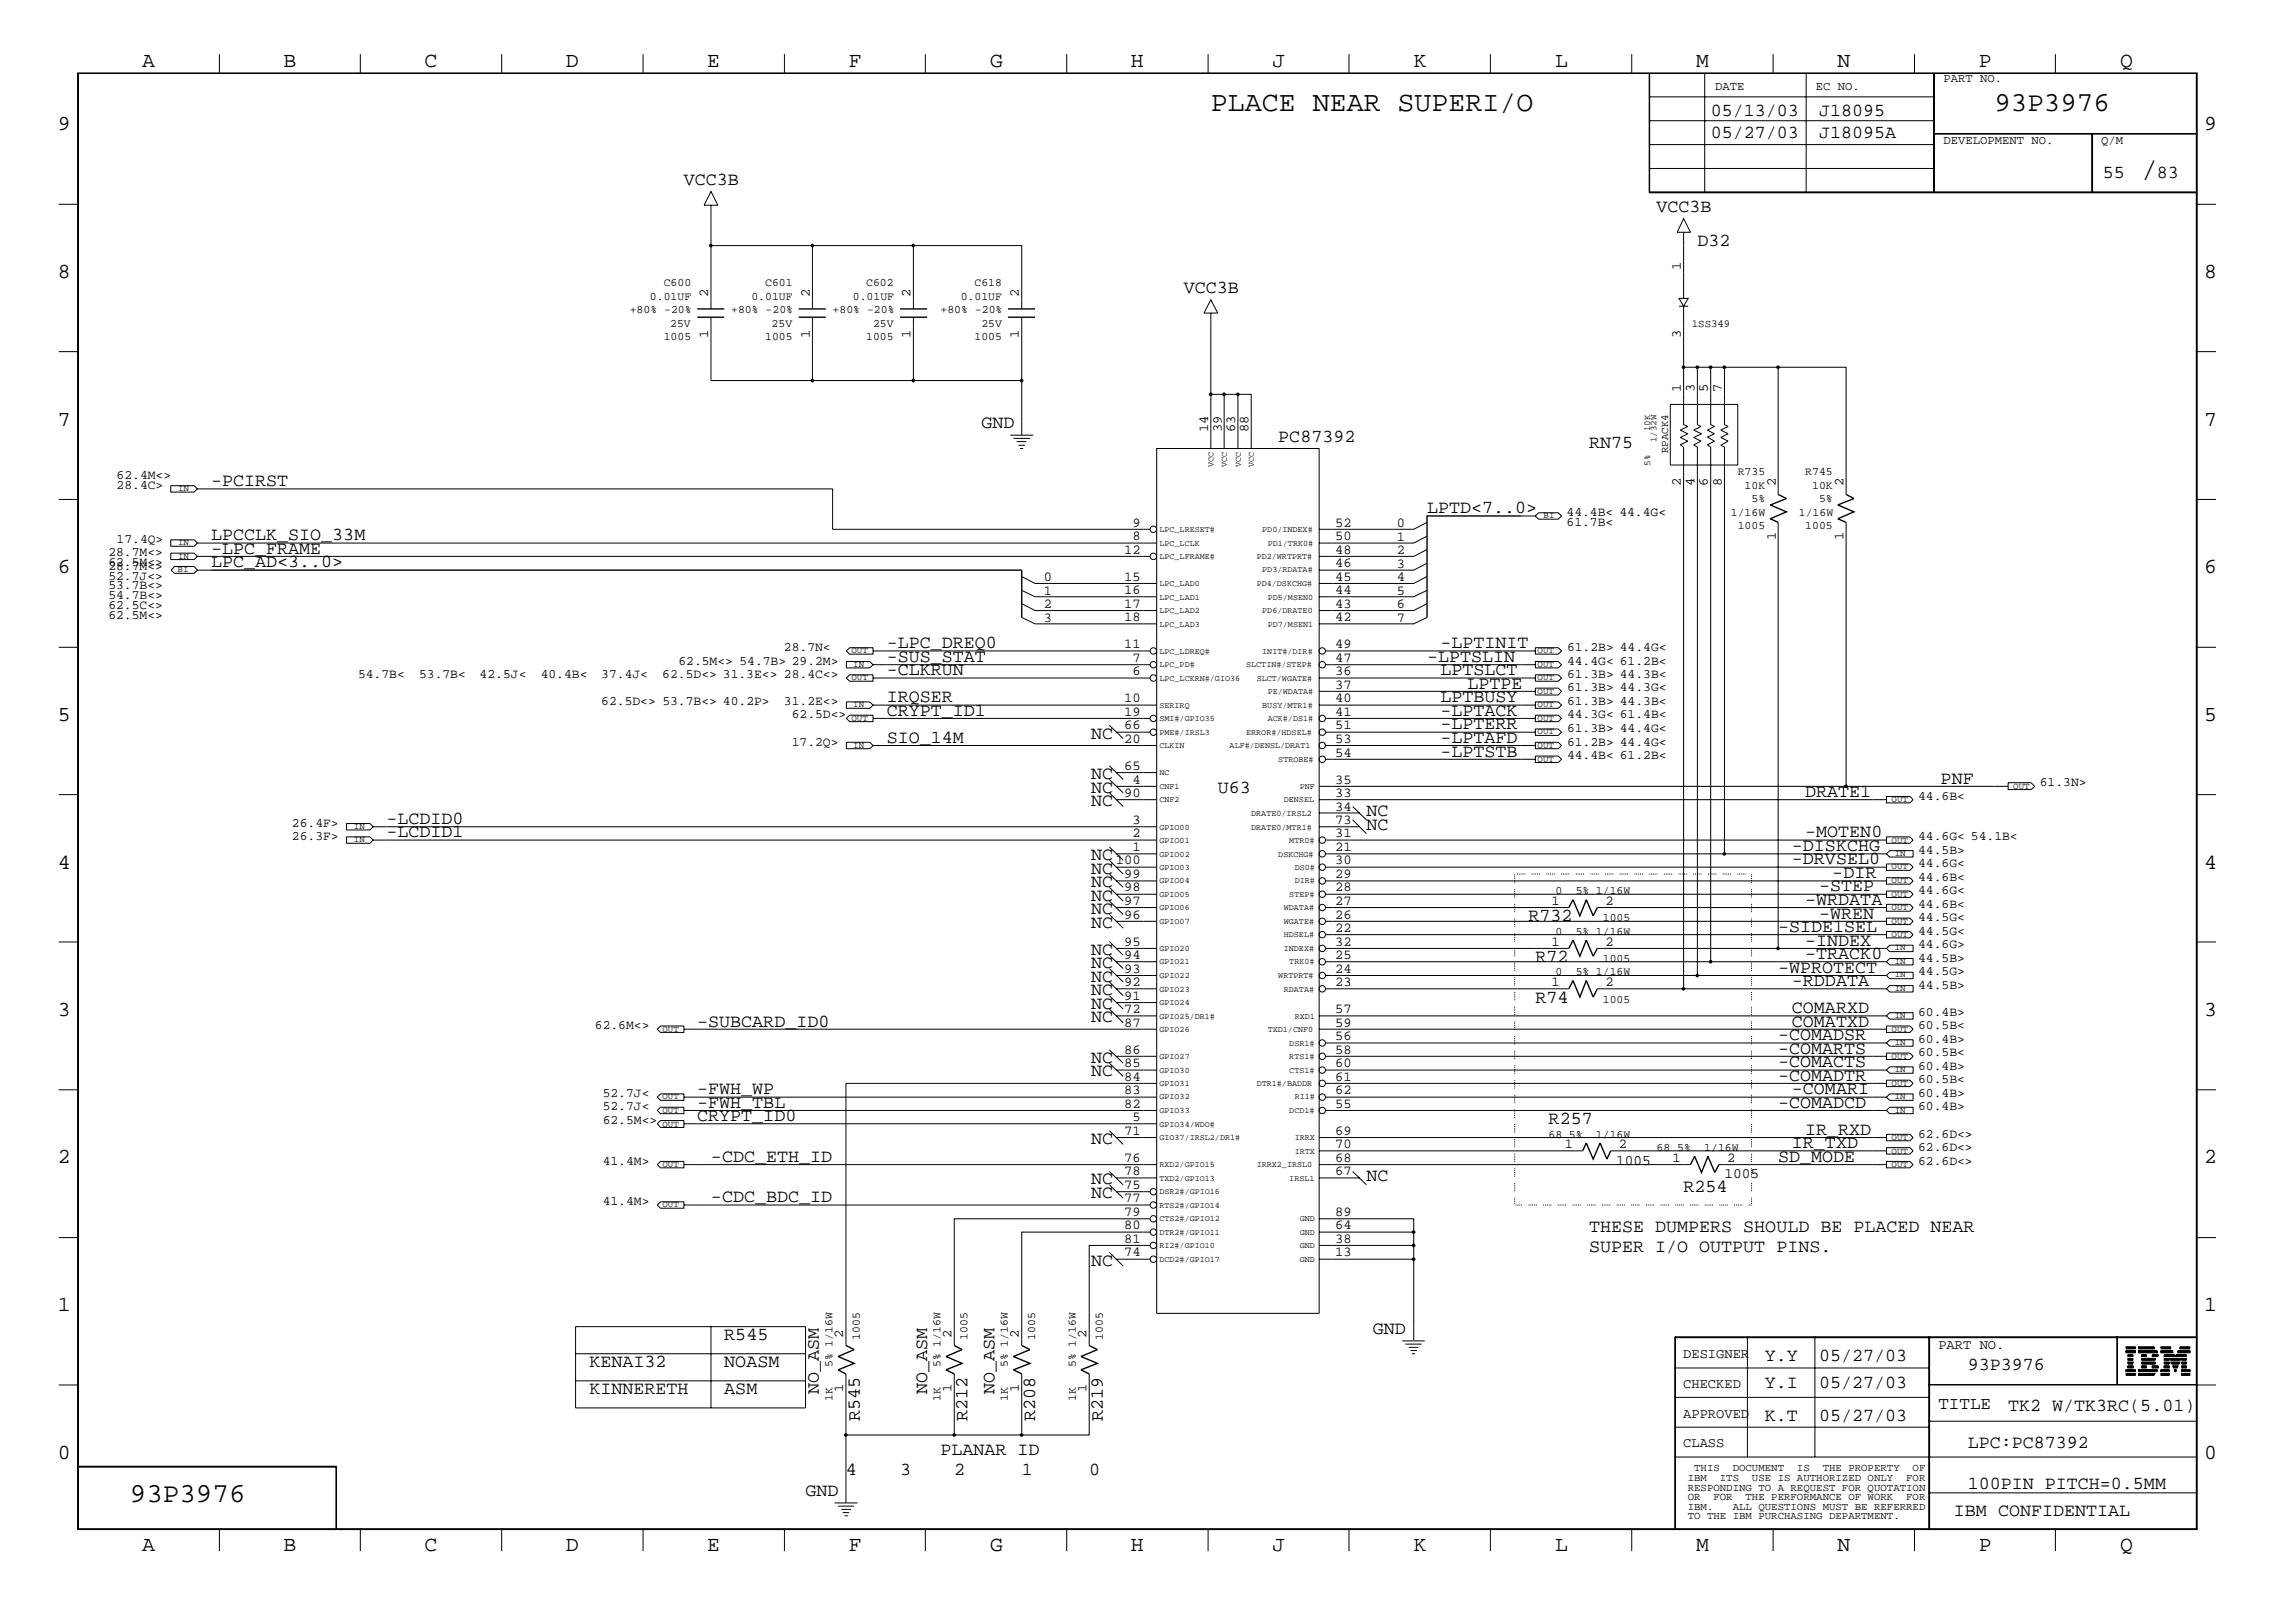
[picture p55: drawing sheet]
<svg xmlns="http://www.w3.org/2000/svg" width="423mm" height="299mm" viewBox="0 0 423 299" stroke-linecap="round" stroke-linejoin="round" font-family="sans-serif">
<defs><g id="words">
<g font-size="5.2">
<text x="223.4" y="20.4">PLACE NEAR SUPERI/O</text>
<text x="395" y="32.9">/</text>
</g>
<g font-size="5.1">
<text x="367.9" y="20.4">93P3976</text>
<text x="24" y="277.1">93P3976</text>
</g>
<g font-size="4">
<text x="26.2" y="12.4">A</text>
<text x="52.3" y="12.4">B</text>
<text x="78.3" y="12.4">C</text>
<text x="104.4" y="12.4">D</text>
<text x="130.5" y="12.4">E</text>
<text x="156.5" y="12.4">F</text>
<text x="182.6" y="12.4">G</text>
<text x="208.6" y="12.4">H</text>
<text x="234.7" y="12.4">J</text>
<text x="260.8" y="12.4">K</text>
<text x="286.9" y="12.4">L</text>
<text x="312.8" y="12.4">M</text>
<text x="338.9" y="12.4">N</text>
<text x="365" y="12.4">P</text>
<text x="391.1" y="12.4">Q</text>
<text x="10.7" y="24">9</text>
<text x="406.6" y="24">9</text>
<text x="10.7" y="51.3">8</text>
<text x="406.6" y="51.3">8</text>
<text x="10.7" y="78.5">7</text>
<text x="406.6" y="78.5">7</text>
<text x="10.7" y="105.7">6</text>
<text x="406.6" y="105.7">6</text>
<text x="10.7" y="133">5</text>
<text x="406.6" y="133">5</text>
<text x="10.7" y="160.2">4</text>
<text x="406.6" y="160.2">4</text>
<text x="10.7" y="187.4">3</text>
<text x="406.6" y="187.4">3</text>
<text x="10.7" y="214.5">2</text>
<text x="406.6" y="214.5">2</text>
<text x="10.7" y="241.8">1</text>
<text x="406.6" y="241.8">1</text>
<text x="10.7" y="269.1">0</text>
<text x="406.6" y="269.1">0</text>
<text x="26.2" y="286.1">A</text>
<text x="52.3" y="286.1">B</text>
<text x="78.3" y="286.1">C</text>
<text x="104.4" y="286.1">D</text>
<text x="130.5" y="286.1">E</text>
<text x="156.5" y="286.1">F</text>
<text x="182.6" y="286.1">G</text>
<text x="208.6" y="286.1">H</text>
<text x="234.7" y="286.1">J</text>
<text x="260.8" y="286.1">K</text>
<text x="286.9" y="286.1">L</text>
<text x="312.8" y="286.1">M</text>
<text x="338.9" y="286.1">N</text>
<text x="365" y="286.1">P</text>
<text x="391.1" y="286.1">Q</text>
</g>
<g font-size="3.4">
<text x="315.6" y="21.3">05/13/03</text>
<text x="335.5" y="21.3">J18095</text>
<text x="315.6" y="25.4">05/27/03</text>
<text x="335.5" y="25.4">J18095A</text>
<text x="126.2" y="34.1">VCC3B</text>
<text x="387.9" y="32.9">55</text>
<text x="397.8" y="32.9">83</text>
<text x="305.6" y="39">VCC3B</text>
<text x="313.1" y="45.3">D32</text>
<text x="218.4" y="54">VCC3B</text>
<text x="181" y="78.9">GND</text>
<text x="235.8" y="81.4">PC87392</text>
<text x="293.1" y="82.7">RN75</text>
<text x="38.9" y="89.7">-PCIRST</text>
<text x="263.2" y="94.7">LPTD&lt;7..0&gt;</text>
<text x="38.9" y="99.7">LPCCLK_SIO_33M</text>
<text x="38.9" y="102.1">-LPC_FRAME</text>
<text x="38.9" y="104.6">LPC_AD&lt;3..0&gt;</text>
<text x="163.6" y="119.6">-LPC_DREQ0</text>
<text x="265.7" y="119.5">-LPTINIT</text>
<text x="163.6" y="124.5">-CLKRUN</text>
<text x="163.6" y="122.1">-SUS_STAT</text>
<text x="263.2" y="122.1">-LPTSLIN</text>
<text x="265.7" y="124.5">LPTSLCT</text>
<text x="163.6" y="132">CRYPT_ID1</text>
<text x="163.6" y="129.5">IRQSER</text>
<text x="265.7" y="129.5">LPTBUSY</text>
<text x="265.7" y="132">-LPTACK</text>
<text x="270.7" y="127.1">LPTPE</text>
<text x="163.6" y="137">SIO_14M</text>
<text x="201.3" y="136.2">NC</text>
<text x="265.7" y="134.5">-LPTERR</text>
<text x="265.7" y="137">-LPTAFD</text>
<text x="201.3" y="143.7">NC</text>
<text x="265.7" y="139.5">-LPTSTB</text>
<text x="201.3" y="146.2">NC</text>
<text x="201.3" y="148.7">NC</text>
<text x="224.6" y="146.2">U63</text>
<text x="333" y="147">DRATE1</text>
<text x="358" y="144.5">PNF</text>
<text x="71.3" y="152">-LCDID0</text>
<text x="71.3" y="154.4">-LCDID1</text>
<text x="252.1" y="150.5">NC</text>
<text x="252.1" y="153.1">NC</text>
<text x="333" y="154.4">-MOTEN0</text>
<text x="201.3" y="158.7">NC</text>
<text x="201.3" y="161.1">NC</text>
<text x="330.5" y="157">-DISKCHG</text>
<text x="330.5" y="159.4">-DRVSEL0</text>
<text x="338" y="162">-DIR</text>
<text x="201.3" y="166.1">NC</text>
<text x="201.3" y="163.7">NC</text>
<text x="333" y="167">-WRDATA</text>
<text x="335.5" y="164.4">-STEP</text>
<text x="201.3" y="171.1">NC</text>
<text x="201.3" y="168.7">NC</text>
<text x="281.9" y="169.9">R732</text>
<text x="328" y="171.9">-SIDE1SEL</text>
<text x="335.5" y="169.4">-WREN</text>
<text x="201.3" y="178.6">NC</text>
<text x="201.3" y="176.1">NC</text>
<text x="283.2" y="177.4">R72</text>
<text x="328" y="179.4">-WPROTECT</text>
<text x="333" y="176.9">-TRACK0</text>
<text x="333" y="174.4">-INDEX</text>
<text x="201.3" y="183.6">NC</text>
<text x="201.3" y="181.1">NC</text>
<text x="283.2" y="184.9">R74</text>
<text x="330.5" y="181.9">-RDDATA</text>
<text x="128.6" y="189.4">-SUBCARD_ID0</text>
<text x="201.3" y="186.1">NC</text>
<text x="201.3" y="188.6">NC</text>
<text x="328" y="191.9">-COMADSR</text>
<text x="330.5" y="186.9">COMARXD</text>
<text x="330.5" y="189.4">COMATXD</text>
<text x="201.3" y="196">NC</text>
<text x="328" y="194.3">-COMARTS</text>
<text x="328" y="196.9">-COMACTS</text>
<text x="128.6" y="201.8">-FWH_WP</text>
<text x="201.3" y="198.5">NC</text>
<text x="328" y="199.3">-COMADTR</text>
<text x="330.5" y="201.8">-COMARI</text>
<text x="128.6" y="204.3">-FWH_TBL</text>
<text x="128.6" y="206.8">CRYPT_ID0</text>
<text x="285.7" y="207.3">R257</text>
<text x="328" y="204.3">-COMADCD</text>
<text x="333" y="209.3">IR_RXD</text>
<text x="131.1" y="214.3">-CDC_ETH_ID</text>
<text x="201.3" y="211">NC</text>
<text x="328" y="214.3">SD_MODE</text>
<text x="330.5" y="211.8">IR_TXD</text>
<text x="131.1" y="221.7">-CDC_BDC_ID</text>
<text x="201.3" y="221">NC</text>
<text x="201.3" y="218.4">NC</text>
<text x="252.1" y="217.8">NC</text>
<text x="310.6" y="219.8">R254</text>
<text x="293.1" y="227.2">THESE DUMPERS SHOULD BE PLACED NEAR</text>
<text x="201.3" y="233.4">NC</text>
<text x="293.1" y="231">SUPER I/O OUTPUT PINS.</text>
<text x="253.2" y="246">GND</text>
<text x="133.6" y="247.1">R545</text>
<text x="325.5" y="251">Y.Y</text>
<text x="335.5" y="251">05/27/03</text>
<text x="108.7" y="257.1">KINNERETH</text>
<text x="108.7" y="252.1">KENAI32</text>
<text x="133.6" y="257.1">ASM</text>
<text x="133.6" y="252.1">NOASM</text>
<text x="151" y="257.1" transform="rotate(-90 151 257.1)">NO_ASM</text>
<text x="171" y="257.1" transform="rotate(-90 171 257.1)">NO_ASM</text>
<text x="183.5" y="257.1" transform="rotate(-90 183.5 257.1)">NO_ASM</text>
<text x="325.5" y="255.9">Y.I</text>
<text x="335.5" y="255.9">05/27/03</text>
<text x="363" y="252.6">93P3976</text>
<text x="158.6" y="262.1" transform="rotate(-90 158.6 262.1)">R545</text>
<text x="178.5" y="262.1" transform="rotate(-90 178.5 262.1)">R212</text>
<text x="190.9" y="262.1" transform="rotate(-90 190.9 262.1)">R208</text>
<text x="203.5" y="262.1" transform="rotate(-90 203.5 262.1)">R219</text>
<text x="325.5" y="262.1">K.T</text>
<text x="335.5" y="262.1">05/27/03</text>
<text x="370.4" y="260.2">TK2 W/TK3RC(5.01)</text>
<text x="173.5" y="268.4">PLANAR ID</text>
<text x="363" y="267.1">LPC:PC87392</text>
<text x="148.6" y="275.8">GND</text>
<text x="156" y="272.1">4</text>
<text x="166" y="272.1">3</text>
<text x="176" y="272.1">2</text>
<text x="188.5" y="272.1">1</text>
<text x="200.9" y="272.1">0</text>
<text x="363" y="274.6">100PIN PITCH=0.5MM</text>
<text x="360.4" y="279.6">IBM CONFIDENTIAL</text>
</g>
<text font-size="3.2" x="357.5" y="259.9">TITLE</text>
<g font-size="2.7">
<text x="298.1" y="214.8">1005</text>
<text x="318.1" y="217.3">1005</text>
</g>
<g font-size="2.5">
<text x="310" y="49.8" transform="rotate(-90 310 49.8)">1</text>
<text x="130.6" y="54.8" transform="rotate(-90 130.6 54.8)">2</text>
<text x="149.4" y="54.8" transform="rotate(-90 149.4 54.8)">2</text>
<text x="168" y="54.8" transform="rotate(-90 168 54.8)">2</text>
<text x="188" y="54.8" transform="rotate(-90 188 54.8)">2</text>
<text x="130.6" y="62.3" transform="rotate(-90 130.6 62.3)">1</text>
<text x="149.4" y="62.3" transform="rotate(-90 149.4 62.3)">1</text>
<text x="168" y="62.3" transform="rotate(-90 168 62.3)">1</text>
<text x="188" y="62.3" transform="rotate(-90 188 62.3)">1</text>
<text x="310" y="62.3" transform="rotate(-90 310 62.3)">3</text>
<text x="310" y="72.2" transform="rotate(-90 310 72.2)">1</text>
<text x="312.6" y="72.2" transform="rotate(-90 312.6 72.2)">3</text>
<text x="315" y="72.2" transform="rotate(-90 315 72.2)">5</text>
<text x="317.6" y="72.2" transform="rotate(-90 317.6 72.2)">7</text>
<text x="222.8" y="79.7" transform="rotate(-90 222.8 79.7)">14</text>
<text x="225.4" y="79.7" transform="rotate(-90 225.4 79.7)">39</text>
<text x="227.8" y="79.7" transform="rotate(-90 227.8 79.7)">63</text>
<text x="230.3" y="79.7" transform="rotate(-90 230.3 79.7)">88</text>
<text x="310" y="89.7" transform="rotate(-90 310 89.7)">2</text>
<text x="312.6" y="89.7" transform="rotate(-90 312.6 89.7)">4</text>
<text x="315" y="89.7" transform="rotate(-90 315 89.7)">6</text>
<text x="317.6" y="89.7" transform="rotate(-90 317.6 89.7)">8</text>
<text x="327.6" y="89.7" transform="rotate(-90 327.6 89.7)">2</text>
<text x="340" y="89.7" transform="rotate(-90 340 89.7)">2</text>
<text x="208.9" y="99.7">8</text>
<text x="208.9" y="97.1">9</text>
<text x="246.3" y="97.1">52</text>
<text x="246.3" y="99.7">50</text>
<text x="257.6" y="99.7">1</text>
<text x="257.6" y="97.3">0</text>
<text x="327.6" y="99.7" transform="rotate(-90 327.6 99.7)">1</text>
<text x="340" y="99.7" transform="rotate(-90 340 99.7)">1</text>
<text x="192.5" y="107.2">0</text>
<text x="207.3" y="107.1">15</text>
<text x="207.3" y="102.1">12</text>
<text x="246.3" y="102.1">48</text>
<text x="246.3" y="107.1">45</text>
<text x="246.3" y="104.6">46</text>
<text x="257.6" y="102.2">2</text>
<text x="257.6" y="104.7">3</text>
<text x="257.6" y="107.2">4</text>
<text x="192.5" y="109.7">1</text>
<text x="192.5" y="112.2">2</text>
<text x="207.3" y="109.6">16</text>
<text x="207.3" y="112.1">17</text>
<text x="246.3" y="112.1">43</text>
<text x="246.3" y="109.6">44</text>
<text x="257.6" y="109.7">5</text>
<text x="257.6" y="112.2">6</text>
<text x="192.5" y="114.7">3</text>
<text x="207.3" y="114.6">18</text>
<text x="207.3" y="119.5">11</text>
<text x="246.3" y="119.6">49</text>
<text x="246.3" y="114.6">42</text>
<text x="257.6" y="114.7">7</text>
<text x="208.9" y="124.5">6</text>
<text x="208.9" y="122.1">7</text>
<text x="246.3" y="122.1">47</text>
<text x="246.3" y="124.5">36</text>
<text x="207.3" y="132">19</text>
<text x="207.3" y="129.5">10</text>
<text x="246.3" y="132">41</text>
<text x="246.3" y="129.5">40</text>
<text x="246.3" y="127.1">37</text>
<text x="207.3" y="137">20</text>
<text x="207.3" y="134.5">66</text>
<text x="246.3" y="137">53</text>
<text x="246.3" y="134.5">51</text>
<text x="207.3" y="142">65</text>
<text x="246.3" y="139.5">54</text>
<text x="207.3" y="147">90</text>
<text x="208.9" y="144.5">4</text>
<text x="246.3" y="144.5">35</text>
<text x="246.3" y="147">33</text>
<text x="246.3" y="149.5">34</text>
<text x="208.9" y="152">3</text>
<text x="208.9" y="154.4">2</text>
<text x="246.3" y="154.4">31</text>
<text x="246.3" y="152">73</text>
<text x="205.8" y="159.4">100</text>
<text x="207.3" y="162">99</text>
<text x="208.9" y="157">1</text>
<text x="246.3" y="157">21</text>
<text x="246.3" y="162">29</text>
<text x="246.3" y="159.4">30</text>
<text x="207.3" y="167">97</text>
<text x="207.3" y="164.4">98</text>
<text x="246.3" y="167">27</text>
<text x="246.3" y="164.4">28</text>
<text x="286.2" y="167">1</text>
<text x="296.2" y="167">2</text>
<text x="207.3" y="169.4">96</text>
<text x="246.3" y="171.9">22</text>
<text x="246.3" y="169.4">26</text>
<text x="207.3" y="174.4">95</text>
<text x="207.3" y="179.4">93</text>
<text x="207.3" y="176.9">94</text>
<text x="246.3" y="179.4">24</text>
<text x="246.3" y="176.9">25</text>
<text x="246.3" y="174.4">32</text>
<text x="286.2" y="174.4">1</text>
<text x="296.2" y="174.4">2</text>
<text x="207.3" y="184.4">91</text>
<text x="207.3" y="181.9">92</text>
<text x="246.3" y="181.9">23</text>
<text x="286.2" y="181.9">1</text>
<text x="296.2" y="181.9">2</text>
<text x="207.3" y="189.4">87</text>
<text x="207.3" y="186.9">72</text>
<text x="246.3" y="189.4">59</text>
<text x="246.3" y="186.9">57</text>
<text x="246.3" y="191.9">56</text>
<text x="207.3" y="196.8">85</text>
<text x="207.3" y="194.3">86</text>
<text x="246.3" y="196.9">60</text>
<text x="246.3" y="194.3">58</text>
<text x="207.3" y="199.3">84</text>
<text x="207.3" y="201.8">83</text>
<text x="246.3" y="199.3">61</text>
<text x="246.3" y="201.8">62</text>
<text x="207.3" y="204.3">82</text>
<text x="207.3" y="209.3">71</text>
<text x="208.9" y="206.8">5</text>
<text x="246.3" y="209.3">69</text>
<text x="246.3" y="204.3">55</text>
<text x="207.3" y="214.3">76</text>
<text x="246.3" y="211.8">70</text>
<text x="246.3" y="214.3">68</text>
<text x="288.6" y="211.8">1</text>
<text x="298.6" y="211.8">2</text>
<text x="308.5" y="214.3">1</text>
<text x="318.6" y="214.3">2</text>
<text x="207.3" y="216.7">78</text>
<text x="207.3" y="219.3">75</text>
<text x="207.3" y="221.7">77</text>
<text x="246.3" y="216.7">67</text>
<text x="207.3" y="226.7">80</text>
<text x="207.3" y="224.3">79</text>
<text x="246.3" y="224.3">89</text>
<text x="246.3" y="226.7">64</text>
<text x="207.3" y="231.7">74</text>
<text x="207.3" y="229.3">81</text>
<text x="246.3" y="231.7">13</text>
<text x="246.3" y="229.3">38</text>
<text x="155.5" y="246.7" transform="rotate(-90 155.5 246.7)">2</text>
<text x="175.5" y="246.7" transform="rotate(-90 175.5 246.7)">2</text>
<text x="188" y="246.7" transform="rotate(-90 188 246.7)">2</text>
<text x="200.4" y="246.7" transform="rotate(-90 200.4 246.7)">2</text>
<text x="310.5" y="250.5">DESIGNER</text>
<text x="357.5" y="248.8">PART NO.</text>
<text x="155.5" y="256.7" transform="rotate(-90 155.5 256.7)">1</text>
<text x="175.5" y="256.7" transform="rotate(-90 175.5 256.7)">1</text>
<text x="188" y="256.7" transform="rotate(-90 188 256.7)">1</text>
<text x="200.4" y="256.7" transform="rotate(-90 200.4 256.7)">1</text>
<text x="310.5" y="256">CHECKED</text>
<text x="310.5" y="261.5">APPROVED</text>
<text x="310.5" y="267">CLASS</text>
</g>
<g font-size="2.4">
<text x="21.5" y="88.4">62.4M&lt;&gt;</text>
<text x="21.5" y="90.2">28.4C&gt;</text>
<text x="289" y="95.2">44.4B&lt; 44.4G&lt;</text>
<text x="21.5" y="100.2">17.4Q&gt;</text>
<text x="289" y="96.9">61.7B&lt;</text>
<text x="20" y="104.4">62.5M&lt;&gt;</text>
<text x="20" y="102.6">28.7M&lt;&gt;</text>
<text x="20" y="106.9">52.7J&lt;&gt;</text>
<text x="20" y="105.2">28.7M&lt;&gt;</text>
<text x="20" y="112.3">62.5C&lt;&gt;</text>
<text x="20" y="110.5">54.7B&lt;&gt;</text>
<text x="20" y="108.7">53.7B&lt;&gt;</text>
<text x="20" y="114.1">62.5M&lt;&gt;</text>
<text x="66" y="125.1">54.7B&lt;</text>
<text x="77.3" y="125.1">53.7B&lt;</text>
<text x="88.5" y="125.1">42.5J&lt;</text>
<text x="99.7" y="125.1">40.4B&lt;</text>
<text x="110.9" y="125.1">37.4J&lt;</text>
<text x="122.2" y="125.1">62.5D&lt;&gt; 31.3E&lt;&gt; 28.4C&lt;&gt;</text>
<text x="125.1" y="122.6">62.5M&lt;&gt; 54.7B&gt; 29.2M&gt;</text>
<text x="144.6" y="120.1">28.7N&lt;</text>
<text x="289.1" y="120.1">61.2B&gt; 44.4G&lt;</text>
<text x="289.1" y="122.6">44.4G&lt; 61.2B&lt;</text>
<text x="289.1" y="125.1">61.3B&gt; 44.3B&lt;</text>
<text x="110.9" y="130">62.5D&lt;&gt; 53.7B&lt;&gt; 40.2P&gt;</text>
<text x="144.6" y="130">31.2E&lt;&gt;</text>
<text x="289.1" y="127.5">61.3B&gt; 44.3G&lt;</text>
<text x="289.1" y="130">61.3B&gt; 44.3B&lt;</text>
<text x="146.1" y="132.5">62.5D&lt;&gt;</text>
<text x="146.1" y="137.5">17.2Q&gt;</text>
<text x="289.1" y="132.5">44.3G&lt; 61.4B&lt;</text>
<text x="289.1" y="135">61.3B&gt; 44.4G&lt;</text>
<text x="289.1" y="137.5">61.2B&gt; 44.4G&lt;</text>
<text x="289.1" y="140">44.4B&lt; 61.2B&lt;</text>
<text x="353.8" y="147.5">44.6B&lt;</text>
<text x="376.3" y="145">61.3N&gt;</text>
<text x="53.8" y="152.5">26.4F&gt;</text>
<text x="53.8" y="154.9">26.3F&gt;</text>
<text x="353.8" y="154.9">44.6G&lt; 54.1B&lt;</text>
<text x="353.8" y="157.5">44.5B&gt;</text>
<text x="353.8" y="159.9">44.6G&lt;</text>
<text x="353.8" y="167.4">44.6B&lt;</text>
<text x="353.8" y="162.5">44.6B&lt;</text>
<text x="353.8" y="164.9">44.6G&lt;</text>
<text x="353.8" y="169.9">44.5G&lt;</text>
<text x="353.8" y="172.4">44.5G&lt;</text>
<text x="353.8" y="177.4">44.5B&gt;</text>
<text x="353.8" y="174.9">44.6G&gt;</text>
<text x="353.8" y="179.9">44.5G&gt;</text>
<text x="353.8" y="182.4">44.5B&gt;</text>
<text x="109.7" y="189.8">62.6M&lt;&gt;</text>
<text x="353.8" y="187.4">60.4B&gt;</text>
<text x="353.8" y="189.8">60.5B&lt;</text>
<text x="353.8" y="192.4">60.4B&gt;</text>
<text x="353.8" y="194.8">60.5B&lt;</text>
<text x="353.8" y="197.4">60.4B&gt;</text>
<text x="111.2" y="202.4">52.7J&lt;</text>
<text x="353.8" y="199.8">60.5B&lt;</text>
<text x="353.8" y="202.4">60.4B&gt;</text>
<text x="111.2" y="204.8">52.7J&lt;</text>
<text x="111.2" y="207.3">62.5M&lt;&gt;</text>
<text x="353.8" y="204.8">60.4B&gt;</text>
<text x="353.8" y="209.8">62.6D&lt;&gt;</text>
<text x="111.2" y="214.8">41.4M&gt;</text>
<text x="353.8" y="214.8">62.6D&lt;&gt;</text>
<text x="353.8" y="212.3">62.6D&lt;&gt;</text>
<text x="111.2" y="222.2">41.4M&gt;</text>
</g>
<g font-size="2.3">
<text x="316.4" y="16.6">DATE</text>
<text x="334.9" y="16.6">EC NO.</text>
<text x="358.5" y="15.2">PART NO.</text>
<text x="358.5" y="26.5">DEVELOPMENT NO.</text>
<text x="387.6" y="26.5">Q/M</text>
</g>
<g font-size="2.1">
<text x="122.4" y="52.7">C600</text>
<text x="141.1" y="52.7">C601</text>
<text x="159.8" y="52.7">C602</text>
<text x="179.7" y="52.7">C618</text>
<text x="116.2" y="57.7">+80% -20%</text>
<text x="119.9" y="55.3">0.01UF</text>
<text x="134.9" y="57.7">+80% -20%</text>
<text x="138.6" y="55.3">0.01UF</text>
<text x="153.6" y="57.7">+80% -20%</text>
<text x="157.3" y="55.3">0.01UF</text>
<text x="173.5" y="57.7">+80% -20%</text>
<text x="177.2" y="55.3">0.01UF</text>
<text x="122.4" y="62.7">1005</text>
<text x="123.6" y="60.3">25V</text>
<text x="141.1" y="62.7">1005</text>
<text x="142.3" y="60.3">25V</text>
<text x="159.8" y="62.7">1005</text>
<text x="161" y="60.3">25V</text>
<text x="179.7" y="62.7">1005</text>
<text x="181" y="60.3">25V</text>
<text x="320.5" y="87.6">R735</text>
<text x="333" y="87.6">R745</text>
<text x="319.3" y="95.2">1/16W</text>
<text x="321.8" y="90.2">10K</text>
<text x="323.1" y="92.6">5%</text>
<text x="331.8" y="95.2">1/16W</text>
<text x="334.3" y="90.2">10K</text>
<text x="335.5" y="92.6">5%</text>
<text x="320.5" y="97.6">1005</text>
<text x="333" y="97.6">1005</text>
<text x="286.9" y="164.9">0</text>
<text x="290.7" y="164.9">5% 1/16W</text>
<text x="286.9" y="172.4">0</text>
<text x="290.7" y="172.4">5% 1/16W</text>
<text x="295.7" y="169.9">1005</text>
<text x="286.9" y="179.9">0</text>
<text x="290.7" y="179.9">5% 1/16W</text>
<text x="295.7" y="177.4">1005</text>
<text x="295.7" y="184.9">1005</text>
<text x="285.7" y="209.8">68</text>
<text x="289.4" y="209.8">5%</text>
<text x="294.4" y="209.8">1/16W</text>
<text x="305.6" y="212.3">68</text>
<text x="309.4" y="212.3">5%</text>
<text x="314.4" y="212.3">1/16W</text>
<text x="158.6" y="247.1" transform="rotate(-90 158.6 247.1)">1005</text>
<text x="178.5" y="247.1" transform="rotate(-90 178.5 247.1)">1005</text>
<text x="190.9" y="247.1" transform="rotate(-90 190.9 247.1)">1005</text>
<text x="203.5" y="247.1" transform="rotate(-90 203.5 247.1)">1005</text>
<text x="153.6" y="252.1" transform="rotate(-90 153.6 252.1)">5% 1/16W</text>
<text x="173.5" y="252.1" transform="rotate(-90 173.5 252.1)">5% 1/16W</text>
<text x="185.9" y="252.1" transform="rotate(-90 185.9 252.1)">5% 1/16W</text>
<text x="198.5" y="252.1" transform="rotate(-90 198.5 252.1)">5% 1/16W</text>
<text x="153.6" y="258.4" transform="rotate(-90 153.6 258.4)">1K</text>
<text x="173.5" y="258.4" transform="rotate(-90 173.5 258.4)">1K</text>
<text x="185.9" y="258.4" transform="rotate(-90 185.9 258.4)">1K</text>
<text x="198.5" y="258.4" transform="rotate(-90 198.5 258.4)">1K</text>
</g>
<g font-size="2">
<text x="312.1" y="60.3">1SS349</text>
<text x="307.7" y="83.6" transform="rotate(-90 307.7 83.6)">RPACK4</text>
<text x="311.3" y="273.1">IBM</text>
<text x="311.3" y="274.9">RESPONDING TO A REQUEST FOR QUOTATION</text>
<text x="312.5" y="271.4">THIS</text>
<text x="317.2" y="273.1">ITS</text>
<text x="319.6" y="271.4">DOCUMENT</text>
<text x="323.2" y="273.1">USE IS AUTHORIZED ONLY</text>
<text x="331.5" y="271.4">IS</text>
<text x="336.2" y="271.4">THE PROPERTY</text>
<text x="351.6" y="273.1">FOR</text>
<text x="352.8" y="271.4">OF</text>
<text x="311.3" y="276.6">OR</text>
<text x="311.3" y="278.5">IBM.</text>
<text x="311.3" y="280.2">TO THE IBM PURCHASING DEPARTMENT.</text>
<text x="316.1" y="276.6">FOR</text>
<text x="319.6" y="278.5">ALL QUESTIONS MUST BE REFERRED</text>
<text x="322" y="276.6">THE PERFORMANCE OF WORK</text>
<text x="351.6" y="276.6">FOR</text>
</g>
<g font-size="1.7">
<text x="304.4" y="79.5" transform="rotate(-90 304.4 79.5)">10K</text>
<text x="305.6" y="81.5" transform="rotate(-90 305.6 81.5)">1/32W</text>
<text x="304.4" y="85.9" transform="rotate(-90 304.4 85.9)">5%</text>
<text x="32.9" y="90.6">IN</text>
<text x="284.7" y="95.6">BI</text>
<text x="32.9" y="100.5">IN</text>
<text x="32.8" y="105.6">BI</text>
<text x="32.9" y="103">IN</text>
<text x="157.1" y="125.5">OUT</text>
<text x="157.1" y="120.5">OUT</text>
<text x="157.4" y="123">IN</text>
<text x="283.6" y="123">OUT</text>
<text x="283.6" y="120.5">OUT</text>
<text x="283.6" y="125.5">OUT</text>
<text x="157.4" y="130.5">IN</text>
<text x="283.6" y="130.5">OUT</text>
<text x="283.6" y="128">OUT</text>
<text x="157.1" y="133">OUT</text>
<text x="283.6" y="135.5">OUT</text>
<text x="283.6" y="133">OUT</text>
<text x="157.4" y="138">IN</text>
<text x="283.6" y="138">OUT</text>
<text x="283.6" y="140.5">OUT</text>
<text x="348.9" y="147.9">OUT</text>
<text x="371.3" y="145.5">OUT</text>
<text x="65.3" y="152.9">IN</text>
<text x="65.3" y="155.4">IN</text>
<text x="348.9" y="155.4">OUT</text>
<text x="348.9" y="160.4">OUT</text>
<text x="349.5" y="157.8">IN</text>
<text x="348.9" y="162.9">OUT</text>
<text x="348.9" y="167.9">OUT</text>
<text x="348.9" y="165.4">OUT</text>
<text x="348.9" y="172.9">OUT</text>
<text x="348.9" y="170.3">OUT</text>
<text x="349.5" y="177.8">IN</text>
<text x="349.5" y="175.3">IN</text>
<text x="349.5" y="180.3">IN</text>
<text x="349.5" y="182.8">IN</text>
<text x="122.2" y="190.3">OUT</text>
<text x="348.9" y="190.3">OUT</text>
<text x="349.5" y="187.8">IN</text>
<text x="348.9" y="195.3">OUT</text>
<text x="349.5" y="197.7">IN</text>
<text x="349.5" y="192.8">IN</text>
<text x="122.2" y="202.8">OUT</text>
<text x="348.9" y="200.2">OUT</text>
<text x="349.5" y="202.7">IN</text>
<text x="122.2" y="207.8">OUT</text>
<text x="122.2" y="205.2">OUT</text>
<text x="349.5" y="205.2">IN</text>
<text x="122.2" y="215.2">OUT</text>
<text x="348.9" y="215.2">OUT</text>
<text x="348.9" y="212.8">OUT</text>
<text x="348.9" y="210.2">OUT</text>
<text x="122.2" y="222.7">OUT</text>
</g>
<g font-size="1.6">
<text x="223.9" y="86.2" transform="rotate(-90 223.9 86.2)">VCC</text>
<text x="226.3" y="86.2" transform="rotate(-90 226.3 86.2)">VCC</text>
<text x="228.9" y="86.2" transform="rotate(-90 228.9 86.2)">VCC</text>
<text x="231.3" y="86.2" transform="rotate(-90 231.3 86.2)">VCC</text>
<text x="213.9" y="100.7">LPC_LCLK</text>
<text x="213.9" y="98.1">LPC_LRESET#</text>
<text x="232.8" y="98.1">PD0/INDEX#</text>
<text x="233.8" y="100.7">PD1/TRK0#</text>
<text x="213.9" y="103.1">LPC_LFRAME#</text>
<text x="231.8" y="103.1">PD2/WRTPRT#</text>
<text x="232.8" y="105.6">PD3/RDATA#</text>
<text x="213.9" y="113.1">LPC_LAD2</text>
<text x="213.9" y="110.6">LPC_LAD1</text>
<text x="213.9" y="108.1">LPC_LAD0</text>
<text x="231.8" y="108.1">PD4/DSKCHG#</text>
<text x="232.8" y="113.1">PD6/DRATE0</text>
<text x="233.8" y="110.6">PD5/MSEN0</text>
<text x="213.9" y="115.6">LPC_LAD3</text>
<text x="233.8" y="115.6">PD7/MSEN1</text>
<text x="213.9" y="125.6">LPC_LCKRN#/GIO36</text>
<text x="213.9" y="123">LPC_PD#</text>
<text x="213.9" y="120.6">LPC_LDREQ#</text>
<text x="229.9" y="123">SLCTIN#/STEP#</text>
<text x="231.8" y="125.6">SLCT/WGATE#</text>
<text x="232.8" y="120.6">INIT#/DIR#</text>
<text x="213.9" y="130.6">SERIRQ</text>
<text x="232.8" y="130.6">BUSY/MTR1#</text>
<text x="233.8" y="128">PE/WDATA#</text>
<text x="213.9" y="135.6">PME#/IRSL3</text>
<text x="213.9" y="133">SMI#/GPIO35</text>
<text x="229.9" y="135.6">ERROR#/HDSEL#</text>
<text x="233.8" y="133">ACK#/DS1#</text>
<text x="213.9" y="143">NC</text>
<text x="213.9" y="138">CLKIN</text>
<text x="226.8" y="138">ALF#/DENSL/DRAT1</text>
<text x="235.8" y="140.5">STROBE#</text>
<text x="213.9" y="148">CNF2</text>
<text x="213.9" y="145.5">CNF1</text>
<text x="236.8" y="148">DENSEL</text>
<text x="239.8" y="145.5">PNF</text>
<text x="213.9" y="155.4">GPIO01</text>
<text x="213.9" y="153">GPIO00</text>
<text x="230.8" y="153">DRATE0/MTR1#</text>
<text x="230.8" y="150.5">DRATE0/IRSL2</text>
<text x="237.8" y="155.4">MTR0#</text>
<text x="213.9" y="160.4">GPIO03</text>
<text x="213.9" y="158">GPIO02</text>
<text x="235.8" y="158">DSKCHG#</text>
<text x="238.8" y="160.4">DS0#</text>
<text x="213.9" y="167.9">GPIO06</text>
<text x="213.9" y="165.4">GPIO05</text>
<text x="213.9" y="162.9">GPIO04</text>
<text x="236.8" y="167.9">WDATA#</text>
<text x="237.8" y="165.4">STEP#</text>
<text x="238.8" y="162.9">DIR#</text>
<text x="213.9" y="170.4">GPIO07</text>
<text x="236.8" y="172.9">HDSEL#</text>
<text x="236.8" y="170.4">WGATE#</text>
<text x="213.9" y="177.9">GPIO21</text>
<text x="213.9" y="175.4">GPIO20</text>
<text x="236.8" y="175.4">INDEX#</text>
<text x="237.8" y="177.9">TRK0#</text>
<text x="213.9" y="185.3">GPIO24</text>
<text x="213.9" y="182.9">GPIO23</text>
<text x="213.9" y="180.4">GPIO22</text>
<text x="235.8" y="180.4">WRTPRT#</text>
<text x="236.8" y="182.9">RDATA#</text>
<text x="213.9" y="190.3">GPIO26</text>
<text x="213.9" y="187.9">GPIO25/DR1#</text>
<text x="233.8" y="190.3">TXD1/CNF0</text>
<text x="238.8" y="187.9">RXD1</text>
<text x="213.9" y="197.9">GPIO30</text>
<text x="213.9" y="195.3">GPIO27</text>
<text x="237.8" y="197.9">CTS1#</text>
<text x="237.8" y="195.3">RTS1#</text>
<text x="237.8" y="192.9">DSR1#</text>
<text x="213.9" y="202.8">GPIO32</text>
<text x="213.9" y="200.3">GPIO31</text>
<text x="231.8" y="200.3">DTR1#/BADDR</text>
<text x="238.8" y="202.8">RI1#</text>
<text x="213.9" y="207.8">GPIO34/WDO#</text>
<text x="213.9" y="205.3">GPIO33</text>
<text x="237.8" y="205.3">DCD1#</text>
<text x="213.9" y="215.3">RXD2/GPIO15</text>
<text x="213.9" y="210.3">GIO37/IRSL2/DR1#</text>
<text x="231.8" y="215.3">IRRX2_IRSL0</text>
<text x="238.8" y="212.8">IRTX</text>
<text x="238.8" y="210.3">IRRX</text>
<text x="213.9" y="220.3">DSR2#/GPIO16</text>
<text x="213.9" y="217.8">TXD2/GPIO13</text>
<text x="237.8" y="217.8">IRSL1</text>
<text x="213.9" y="227.8">DTR2#/GPIO11</text>
<text x="213.9" y="225.2">CTS2#/GPIO12</text>
<text x="213.9" y="222.8">RTS2#/GPIO14</text>
<text x="239.8" y="227.8">GND</text>
<text x="239.8" y="225.2">GND</text>
<text x="213.9" y="232.7">DCD2#/GPIO17</text>
<text x="213.9" y="230.2">RI2#/GPIO10</text>
<text x="239.8" y="232.7">GND</text>
<text x="239.8" y="230.2">GND</text>
</g>
</g></defs>
<g fill="none" stroke="#000" stroke-width=".18">
<path d="M14.3 13.5h391v268.6h-391zM14.5 13.5h390.6v268.4h-390.6zM40.5 10v3.5M66.5 10v3.5M92.5 10v3.5M118.6 10v3.5M144.7 10v3.5M170.7 10v3.5M196.8 10v3.5M222.8 10v3.5M248.8 10v3.5M274.9 10v3.5"/>
<path d="M301 10v3.5M304.2 13.5v22.1h101.1M304.2 17.9h52.5M304.3 13.5v22.1M314.5 13.5v22.1M327.1 10v3.5M333.2 13.5v22.1M353.1 10v3.5M356.7 13.5v22.1M356.8 13.5v22.1M379.1 10v3.5M10.8 37.7h3.5"/>
<path d="M131.1 35.3l1.3 2.5h-2.5zM131.1 37.8v19.2M304.2 35.4h101.1M304.2 26.7h52.5M304.2 22.3h52.5M304.3 31.1h52.4M356.7 24.7h48.6M356.7 24.6h48.6M385.8 24.7v10.9M386 24.7v10.9M405.3 37.7h3.5M131.1 45.3h18.8v11.7"/>
<path d="M131.1 58.5v11.7h37.4M149.9 45.3h38.6v11.7M149.9 58.5v11.7M168.5 58.5v11.7h20M168.5 45.3v11.7M188.5 58.5v21.7M223.4 55.3l1.2 2.4h-2.5zM223.4 57.7v15h2.4M309.7 56.5h1.7M310.6 56.5l.8-1.5h-1.7l.9 1.5v21.8l.7 .4-1.3 .6 1.3 .7-1.3 .7 1.3 .7-1.3 .6 .6 .5v99.9M310.6 40.3l1.2 2.5h-2.4zM310.6 42.8v12.2"/>
<path d="M10.8 64.9h3.5M223.4 72.7v10M225.8 72.7h5v10M225.8 72.7v10M228.3 72.7v10M308.1 74.6h12.4v11.2h-12.4zM310.6 67.7h7.5M313.1 67.7v10.6l.7 .4-1.4 .6 1.5 .7-1.5 .7 1.4 .7-1.4 .6 .7 .5v97.4M315.6 67.7v10.6l.6 .4-1.2 .6 1.2 .7-1.2 .6 1.2 .8-1.2 .6 .6 .5v94.9M318.1 67.7h9.9v23.5M318.1 67.7v10.6l.7 .4-1.4 .6 1.4 .7-1.4 .7 1.4 .7-1.4 .7 .7 .4v75M328 67.7h12.5v23.5"/>
<path d="M405.3 64.9h3.5M10.8 92.1h3.5M31.5 89.6h4.3l.6 .6-.6 .6h-4.3zM31.5 99.6h4.3l.6 .6-.6 .6h-4.3zM36.4 90.2h117.2v7.4h58.6M186.4 80.3h4.2M186.9 80.9h3.1M187.5 81.4h1.8M187.9 82.1h1.2M188.1 82.7h.6M213.4 82.7h29.9v159.5h-29.9zM263.2 96.4l-2.4 1.2h-17.5"/>
<path d="M263.2 98.9l-2.4 1.3h-17.5M280.7 95.2h2.5M283.8 94.6h3.6l.6 .6-.6 .6h-3.6l-.6-.6zM328 96.4v78.5h20M340.5 96.4v48.6h-97.2M405.3 92.1h3.5M10.8 119.4h3.5M31.5 102h4.3l.6 .6-.6 .6h-4.3zM32.2 104.5h3.6l.6 .7-.6 .5h-3.6l-.6-.5zM36.4 105.2h2.5M36.4 102.6h175.8M36.4 100.2h177"/>
<path d="M188.5 113.9l2.4 1.2h22.5M188.5 111.3l2.4 1.3h22.5M188.5 108.9l2.4 1.2h22.5M188.5 106.3l2.4 1.3h22.5M263.2 113.9l-2.4 1.2h-17.5M263.2 111.3l-2.4 1.3h-17.5M263.2 106.3l-2.4 1.3h-17.5M263.2 103.9l-2.4 1.3h-17.5M263.2 108.9l-2.4 1.2h-17.5M263.2 101.3l-2.4 1.3h-17.5M283.2 119.5h4.2l.6 .6-.6 .5h-4.2zM405.3 119.4h3.5"/>
<path d="M156.1 129.5h4.3l.6 .5-.6 .6h-4.3zM156.1 122h4.3l.6 .6-.6 .6h-4.3zM156.1 132.5l.6-.6h4.3v1.2h-4.3zM156.1 136.9h4.3l.6 .6-.6 .6h-4.3zM156.1 120.1l.6-.6h4.3v1.1h-4.3zM156.7 124.5h4.3v1.1h-4.3l-.6-.5zM161 137.5h52.4M161 132.5h51.2M161 130h52.4M161 125.1h51.2M161 122.6h51.2M161 120.1h51.2"/>
<path d="M204.6 133.8l2.6 2.4M205.9 135h6.3M243.3 130h39.9M243.3 127.5h39.9M243.3 125.1h39.9M244.5 137.5h38.7M244.5 135h38.7M244.5 132.5h38.7M244.5 122.6h38.7M244.5 120.1h38.7M283.2 136.9h4.2l.6 .6-.6 .6h-4.2zM283.2 122h4.2l.6 .6-.6 .6h-4.2z"/>
<path d="M283.2 139.4h4.2l.6 .6-.6 .6h-4.2zM283.2 129.5h4.2l.6 .5-.6 .6h-4.2zM283.2 126.9h4.2l.6 .6-.6 .7h-4.2zM283.2 134.5h4.2l.6 .5-.6 .6h-4.2zM283.2 124.5h4.2l.6 .6-.6 .5h-4.2zM283.2 131.9h4.2l.6 .6-.6 .6h-4.2zM10.8 146.6h3.5M63.9 154.3h4.3l.6 .6-.6 .6h-4.3zM63.9 151.9h4.3l.6 .6-.6 .6h-4.3zM68.8 154.9h144.6M68.8 152.5h144.6M204.6 143.8l2.6 2.4"/>
<path d="M204.6 156.2l2.6 2.5M204.6 158.7l2.6 2.5M204.6 141.2l2.6 2.6M204.6 146.2l2.6 2.6M205.9 159.9h7.5M205.9 157.5h7.5M205.9 147.5h7.5M205.9 145h7.5M205.9 142.5h7.5M243.3 152.5h7.5M243.3 149.9h7.5M243.3 147.5h104.7"/>
<path d="M244.5 159.9h103.5M244.5 157.5h103.5M244.5 154.9h103.5M244.5 140h38.7M249.5 148.8l2.6 2.4M249.5 151.2l2.6 2.6M340.5 145h29.9M348 159.3h4.3l.6 .6-.6 .6h-4.3zM348 146.9h4.3l.6 .6-.6 .6h-4.3zM348 154.3h4.3l.6 .6-.6 .6h-4.3zM348.6 156.9h4.3v1.2h-4.3l-.6-.6zM370.4 144.4h4.2l.7 .6-.7 .6h-4.2z"/>
<path d="M405.3 146.6h3.5M10.8 173.7h3.5M204.6 163.7l2.6 2.5M204.6 178.6l2.6 2.5M204.6 176.2l2.6 2.4M204.6 173.7l2.6 2.5M204.6 168.7l2.6 2.5M204.6 166.2l2.6 2.5M204.6 161.2l2.6 2.5M205.9 179.9h7.5M205.9 177.4h7.5M205.9 174.9h7.5"/>
<path d="M205.9 169.9h7.5M205.9 167.4h7.5M205.9 164.9h7.5M205.9 162.5h7.5M244.5 179.9h103.5M244.5 177.4h103.5M244.5 174.9h44.9M244.5 172.4h103.5M244.5 169.9h103.5M244.5 167.4h44.9M244.5 164.9h103.5M244.5 162.5h103.5"/>
<path d="M294.6 174.9h33.4M294.6 167.4h53.4M348 171.8h4.3l.6 .6-.6 .6h-4.3zM348 161.9h4.3l.6 .6-.6 .6h-4.3zM348 166.8h4.3l.6 .6-.6 .7h-4.3zM348 164.3h4.3l.6 .6-.6 .6h-4.3zM348 169.3h4.3l.6 .6-.6 .6h-4.3zM348 174.9l.6-.6h4.3v1.2h-4.3zM348 179.9l.6-.6h4.3v1.2h-4.3zM348.6 176.8h4.3v1.2h-4.3l-.6-.6zM405.3 173.7h3.5M121.2 189.8l.6-.6h4.4v1.2h-4.4z"/>
<path d="M126.2 189.8h87.2M204.6 183.6l2.6 2.5M204.6 186.1l2.6 2.5M204.6 181.1l2.6 2.5M204.6 196.1l2.6 2.4M204.6 193.6l2.6 2.5M205.9 197.4h7.5M205.9 194.8h7.5M205.9 187.4h7.5M205.9 182.4h7.5M205.9 184.9h7.5M213.4 199.8h-57.4v48.4"/>
<path d="M243.3 189.8h104.7M243.3 187.4h104.7M244.5 199.8h103.5M244.5 197.4h103.5M244.5 194.8h103.5M244.5 192.4h103.5M244.5 182.4h44.9M294.6 182.4h53.4M348 199.2h4.3l.6 .6-.6 .6h-4.3zM348 194.2h4.3l.6 .6-.6 .6h-4.3zM348 189.2h4.3l.6 .6-.6 .6h-4.3zM348 182.4l.6-.6h4.3v1.2h-4.3z"/>
<path d="M348 187.4l.6-.6h4.3v1.2h-4.3zM348 197.4l.6-.6h4.3v1.2h-4.3zM348.6 191.8h4.3v1.2h-4.3l-.6-.6zM10.8 201h3.5M121.2 214.8l.6-.6h4.4v1.2h-4.4zM121.2 207.3l.6-.6h4.4v1.2h-4.4zM121.2 204.8l.6-.6h4.4v1.2h-4.4zM121.2 202.4l.6-.6h4.4v1.1h-4.4zM126.2 214.8h87.2M126.2 204.8h87.2M126.2 202.4h87.2M126.2 207.3h87.2"/>
<path d="M204.6 218.5l2.6 2.5M204.6 216.1l2.6 2.4M204.6 208.5l2.6 2.6M205.9 217.3h7.5M205.9 209.8h7.5M205.9 219.8h6.3M243.3 217.3h7.5M243.3 214.8h68.5M243.3 212.3h48.6M243.3 209.8h104.7M244.5 204.8h103.5M244.5 202.4h103.5"/>
<path d="M249.5 216.1l2.6 2.4M297.1 212.3h50.9M317.1 214.8h30.9M348 214.2h4.3l.6 .6-.6 .6h-4.3zM348 211.7h4.3l.6 .6-.6 .6h-4.3zM348 209.2h4.3l.6 .6-.6 .6h-4.3zM348 202.4l.6-.6h4.3v1.1h-4.3zM348 204.8l.6-.6h4.3v1.2h-4.3zM405.3 201h3.5M10.8 228.3h3.5M121.2 222.2l.6-.5h4.4v1.1h-4.4zM126.2 222.2h86"/>
<path d="M204.6 231l2.6 2.5M205.9 232.2h6.3M212.2 227.2h-23.7v21M212.2 224.8h-36.2v23.4M212.2 229.7h-11.3v18.5M243.3 224.8h17.5v4.9M243.3 232.2h17.5M243.3 229.7h17.5M243.3 227.2h17.5M260.8 229.7v17.4M405.3 228.3h3.5M10.8 255.4h3.5"/>
<path d="M106.2 249.7h42.4M106.2 244.7h42.4v15h-42.4zM106.2 254.7h42.4M131.1 244.7v15M156 253.4v23.7M176 253.4v11.3h-20M188.5 253.4v11.3M200.9 253.4v11.3h-24.9M258.7 247.3h4.1M259.2 247.9h3M259.8 248.5h1.8M260.2 249.1h1.2"/>
<path d="M260.4 249.7h.6M308.9 246.7h96.4M308.9 257.7h46.9M308.9 252.3h46.9M309 246.5v35.4M322.3 246.5v22.2M334.8 246.5v22.2M355.8 246.5v35.4M355.8 255.4h49.5M355.8 255.4h53M355.9 246.5v35.4M390.5 246.5v8.9"/>
<path d="M390.6 246.5v8.9M392.2 253.6l1.7 .1zM392.2 253.3l1.7 .1zM392.2 252.9l1.7 .1zM392.2 252.7h1.7v.2h-1.7zM392.2 252.6l1.7 .1zM392.2 249.3h1.7v.2h-1.7zM392.2 249.3h1.7zM392.2 249.1l1.7 .1zM392.2 248.6l1.7 .1zM392.2 248.4l1.7 .1zM392.2 253.5h1.7h-1.7"/>
<path d="M392.2 248.8h1.7h-1.7M392.5 252.2l.9 .1zM392.5 252.1h.9zM392.5 251.9h.9v.2h-.9zM392.5 251.4l.9 .1zM392.5 251.2l.9 .1zM392.5 250.8l.9 .1zM392.5 250.5l.9 .1zM392.5 250.1l.9 .1zM392.5 249.9l.9 .1zM392.5 251.5h.9h-.9M392.5 250.7h.9h-.9"/>
<path d="M392.5 249.9h.9h-.9M394.5 253.6l2.8 .1zM394.5 253.3l3 .1zM394.5 248.6l2.9 .1zM394.5 248.4l2.8 .1zM394.5 252.9l3.3 .1zM394.5 252.7h3.3v.2h-3.3zM394.5 252.6l3.4 .1zM394.5 249.3h3.4v.2h-3.4zM394.5 249.3h3.3zM394.5 249.1l3.3 .1zM394.5 253.5h2.9h-2.9"/>
<path d="M394.5 248.8h3h-3M395.1 251.4l2.5 .1zM395.1 251.2l2.4 .1zM395.1 250.8l2.4 .1zM395.1 250.5l2.5 .1zM395.1 252.2l.8 .1zM395.1 252.1h.8zM395.1 251.9h.8v.2h-.8zM395.1 250.1l.8 .1zM395.1 249.9l.8 .1zM395.1 251.5h2.5h-2.5M395.1 250.7h2.5h-2.5"/>
<path d="M395.1 249.9h.8h-.8M397 252.2l1.1 .1zM397 252.1h1.1zM397 251.9h1v.2h-1zM397 250.1l1 .1zM397 249.9l1.1 .1zM397 249.9h1.1h-1.1M398.6 253.6l1.5 .1zM398.6 253.3l1.5 .1zM398.6 252.9l1.5 .1zM398.6 252.7h1.5v.2h-1.5zM398.6 252.6l1.5 .1z"/>
<path d="M398.6 249.3h2.2v.2h-2.2zM398.6 249.3h2.1zM398.6 249.1l2.1 .1zM398.6 248.6l1.8 .1zM398.6 248.4l1.8 .1zM398.6 253.5h1.5h-1.5M398.6 248.8h1.9h-1.9M399.2 252.2l.9 .1zM399.2 252.1h.9zM399.2 251.9h.9v.2h-.9zM399.2 251.4l.9 .1zM399.2 251.2l.9 .1z"/>
<path d="M399.2 250.8l.9 .1zM399.2 250.5l.9 .1zM399.2 250.1l2 .1zM399.2 249.9l2 .1zM399.2 251.5h.9h-.9M399.2 250.7h.9h-.9M399.2 249.9h1.9h-1.9M400.3 250.5l1.9 .1zM400.3 250.7h1.9h-1.9M400.4 250.8l1.8 .1zM400.5 251.4l1.5 .1zM400.5 251.2l1.6 .1z"/>
<path d="M400.6 251.5h1.4h-1.4M400.8 251.9h.9v.2h-.9zM400.9 252.2l.7 .1zM400.9 252.1h.8zM401.1 252.6l.3 .1zM401.2 252.9l.1 .1zM401.2 252.7h.2v.2h-.2zM401.3 250.1l2 .1zM401.4 249.9l1.9 .1zM401.4 249.9h1.9h-1.9M401.7 249.3h2.2v.2h-2.2zM401.7 249.3h2.2z"/>
<path d="M401.7 249.1l2.2 .1zM402.1 248.6l1.8 .1zM402.1 248.8h1.8h-1.8M402.2 248.4l1.7 .1zM402.4 253.6l1.5 .1zM402.4 253.3l1.5 .1zM402.4 252.9l1.5 .1zM402.4 252.7h1.5v.2h-1.5zM402.4 252.6l1.5 .1zM402.4 252.2l.9 .1zM402.4 252.1h.9zM402.4 251.9h.9v.2h-.9z"/>
<path d="M402.4 251.4l.9 .1zM402.4 251.2l.9 .1zM402.4 250.8l.9 .1zM402.4 250.5l.9 .1zM402.4 253.5h1.5h-1.5M402.4 251.5h.9h-.9M402.4 250.7h.9h-.9M405.3 246.5h-96.4v35.4M14.3 270.4h47.8v11.5M14.3 270.6h47.8M62 270.4v11.5M153.9 277.2h4.3"/>
<path d="M154.6 277.8h3M155.2 278.4h1.8M155.4 279h1.2M155.8 279.6h.6M308.9 268.7h96.4M308.9 263.2h46.9M355.8 275.3h49.5M355.8 262.1h49.5M40.5 281.9v4.2M66.5 281.9v4.2M92.5 281.9v4.2M118.6 281.9v4.2"/>
<path d="M144.7 281.9v4.2M170.7 281.9v4.2M196.8 281.9v4.2M222.8 281.9v4.2M248.8 281.9v4.2M274.9 281.9v4.2M301 281.9v4.2M327.1 281.9v4.2M353.1 281.9v4.2M379.1 281.9v4.2"/>
<circle cx="212.7" cy="97.6" r=".59"/>
<circle cx="212.7" cy="102.6" r=".59"/>
<circle cx="212.7" cy="125.1" r=".59"/>
<circle cx="212.7" cy="135" r=".59"/>
<circle cx="212.7" cy="122.6" r=".59"/>
<circle cx="212.7" cy="132.5" r=".59"/>
<circle cx="212.7" cy="120.1" r=".59"/>
<circle cx="243.9" cy="137.5" r=".59"/>
<circle cx="243.9" cy="122.6" r=".59"/>
<circle cx="243.9" cy="135" r=".59"/>
<circle cx="243.9" cy="132.5" r=".59"/>
<circle cx="243.9" cy="120.1" r=".59"/>
<circle cx="243.9" cy="154.9" r=".59"/>
<circle cx="243.9" cy="140" r=".59"/>
<circle cx="243.9" cy="159.9" r=".59"/>
<circle cx="243.9" cy="157.5" r=".59"/>
<circle cx="243.9" cy="172.4" r=".59"/>
<circle cx="243.9" cy="167.4" r=".59"/>
<circle cx="243.9" cy="177.4" r=".59"/>
<circle cx="243.9" cy="164.9" r=".59"/>
<circle cx="243.9" cy="162.5" r=".59"/>
<circle cx="243.9" cy="179.9" r=".59"/>
<circle cx="243.9" cy="169.9" r=".59"/>
<circle cx="243.9" cy="174.9" r=".59"/>
<circle cx="243.9" cy="199.8" r=".59"/>
<circle cx="243.9" cy="192.4" r=".59"/>
<circle cx="243.9" cy="197.4" r=".59"/>
<circle cx="243.9" cy="194.8" r=".59"/>
<circle cx="243.9" cy="182.4" r=".59"/>
<circle cx="212.7" cy="219.8" r=".59"/>
<circle cx="243.9" cy="202.4" r=".59"/>
<circle cx="243.9" cy="204.8" r=".59"/>
<circle cx="212.7" cy="227.2" r=".59"/>
<circle cx="212.7" cy="232.2" r=".59"/>
<circle cx="212.7" cy="224.8" r=".59"/>
<circle cx="212.7" cy="229.7" r=".59"/>
<circle cx="212.7" cy="222.3" r=".59"/>
</g>
<g fill="none" stroke="#000" stroke-width=".25">
<path d="M128.6 58.5h5M128.6 57h5M147.3 58.5h5M147.3 57h5M166 58.5h5M166 57h5M185.9 58.5h5M185.9 57h5M280.7 95.2h-17.5v18.7M328 91.2l1.5 .7-2.9 1.2 2.9 1.3-2.9 1.3 1.4 .7M340.5 91.2l1.5 .7-3 1.2 3 1.3-3 1.3 1.5 .7M38.9 105.2h149.6v8.7"/>
<path d="M289.4 167.4l.8-1.5 1.2 3 1.2-3 1.3 3 .7-1.5M289.4 174.9l.8-1.5 1.2 3 1.2-3 1.3 3 .7-1.5M289.4 182.4l.8-1.6 1.2 3.1 1.2-3.1 1.3 3.1 .7-1.5M291.9 212.3l.7-1.5 1.3 3 1.2-3 1.3 3 .7-1.5M311.8 214.8l.8-1.5 1.3 2.9 1.1-2.9 1.3 2.9 .8-1.4M156 248.2l1.6 .7-3 1.3 3 1.3-3 1.1 1.4 .8M176 248.2l1.5 .7-3 1.3 3 1.3-3 1.1 1.5 .8M188.5 248.2l1.5 .7-3.1 1.3 3.1 1.3-3.1 1.1 1.6 .8M200.9 248.2l1.5 .7-3 1.3 3 1.3-3 1.1 1.5 .8"/>
</g>
<path d="M279.4 222.2h43.7M279.4 222.2v-61M323.1 222.2v-61h-43.7" fill="none" stroke="#000" stroke-width=".18" stroke-dasharray=".2 .2 .2 .2 .2 .2 .2 .2 .2 1.2" stroke-dashoffset=".2" stroke-linecap="butt"/>
<g fill="#000">
<circle cx="131.1" cy="45.3" r=".34"/>
<circle cx="149.8" cy="45.3" r=".34"/>
<circle cx="168.5" cy="45.3" r=".34"/>
<circle cx="149.8" cy="70.2" r=".34"/>
<circle cx="168.5" cy="70.2" r=".34"/>
<circle cx="188.4" cy="70.2" r=".34"/>
<circle cx="223.3" cy="72.7" r=".34"/>
<circle cx="225.8" cy="72.7" r=".34"/>
<circle cx="228.3" cy="72.7" r=".34"/>
<circle cx="310.5" cy="67.7" r=".34"/>
<circle cx="313.1" cy="67.7" r=".34"/>
<circle cx="315.5" cy="67.7" r=".34"/>
<circle cx="318.1" cy="67.7" r=".34"/>
<circle cx="328" cy="67.7" r=".34"/>
<circle cx="318.1" cy="157.5" r=".34"/>
<circle cx="340.5" cy="145" r=".34"/>
<circle cx="313.1" cy="179.9" r=".34"/>
<circle cx="315.5" cy="177.4" r=".34"/>
<circle cx="328" cy="174.9" r=".34"/>
<circle cx="310.5" cy="182.4" r=".34"/>
<circle cx="260.8" cy="232.2" r=".34"/>
<circle cx="260.8" cy="227.2" r=".34"/>
<circle cx="260.8" cy="229.7" r=".34"/>
<circle cx="156" cy="264.7" r=".34"/>
<circle cx="176" cy="264.7" r=".34"/>
<circle cx="188.4" cy="264.7" r=".34"/>
</g>
<use href="#words"/>
</svg>
